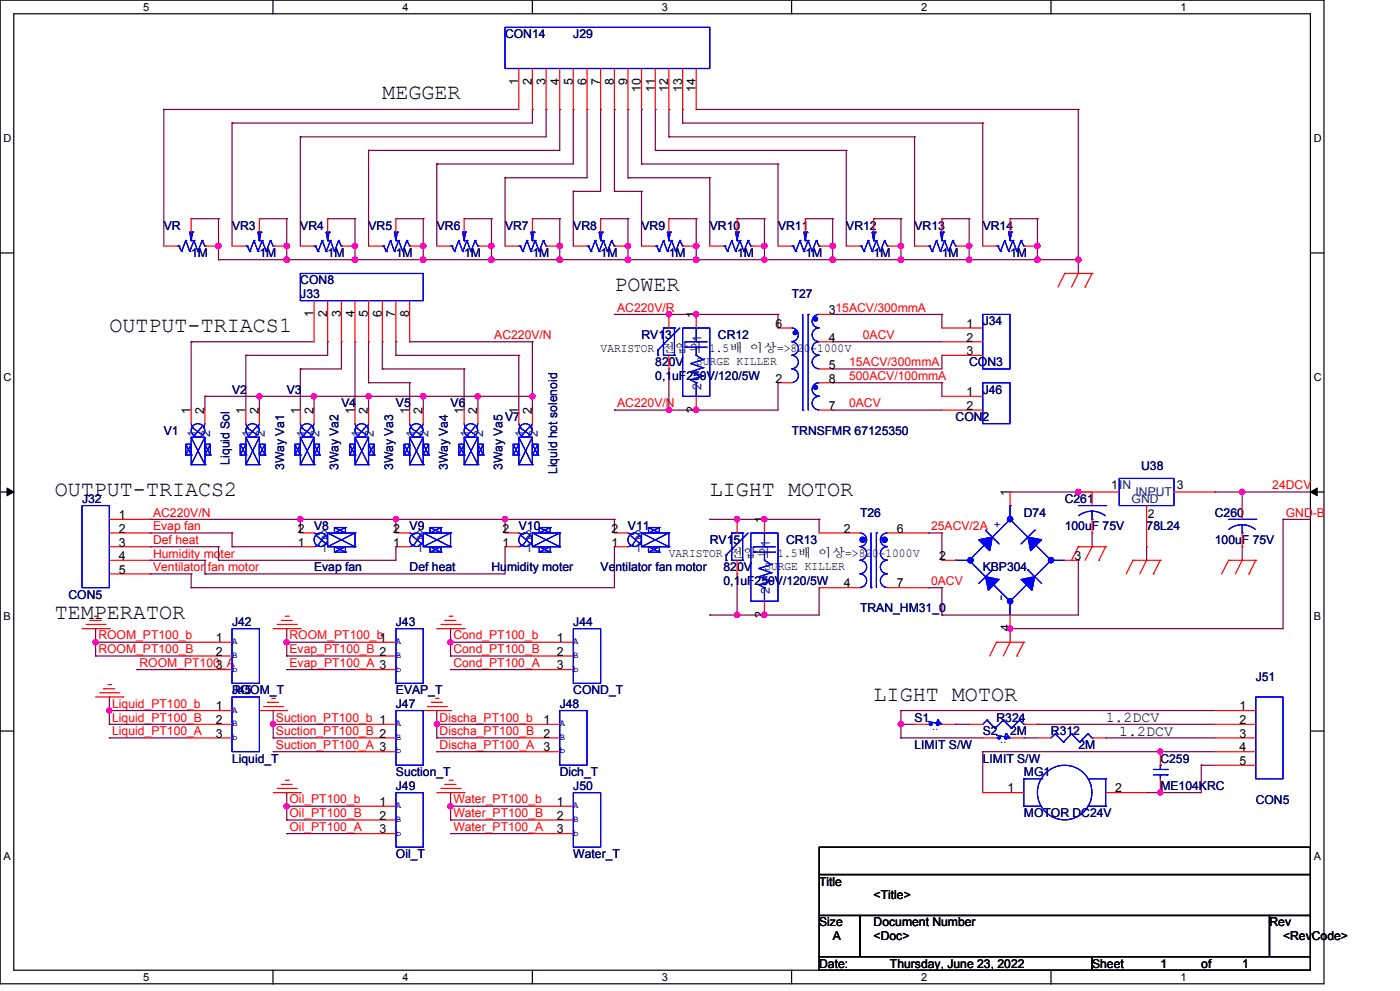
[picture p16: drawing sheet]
<svg xmlns="http://www.w3.org/2000/svg" width="297mm" height="210mm" viewBox="0 0 297 210" stroke-linecap="round" stroke-linejoin="round" font-family="sans-serif">
<defs><g id="words">
<g font-size="4.6">
<text x="81" y="21.1">MEGGER</text>
<text x="130.2" y="61.6">POWER</text>
<text x="23.2" y="70.3">OUTPUT-TRIACS1</text>
<text x="11.6" y="105">OUTPUT-TRIACS2</text>
<text x="150.4" y="105">LIGHT MOTOR</text>
<text x="11.6" y="131">TEMPERATOR</text>
<text x="185.1" y="148.4">LIGHT MOTOR</text>
</g>
<g font-size="3.2">
<text x="234.3" y="153">1.2DCV</text>
<text x="237.2" y="155.9">1.2DCV</text>
</g>
<g font-size="2.6" fill="#000080">
<text x="107" y="8.1">CON14</text>
<text x="121.5" y="8.1">J29</text>
<text x="34.7" y="48.7">VR</text>
<text x="49.2" y="48.7">VR3</text>
<text x="63.6" y="48.7">VR4</text>
<text x="78.1" y="48.7">VR5</text>
<text x="92.6" y="48.7">VR6</text>
<text x="107" y="48.7">VR7</text>
<text x="121.5" y="48.7">VR8</text>
<text x="136" y="48.7">VR9</text>
<text x="150.4" y="48.7">VR10</text>
<text x="164.9" y="48.7">VR11</text>
<text x="179.3" y="48.7">VR12</text>
<text x="193.8" y="48.7">VR13</text>
<text x="208.3" y="48.7">VR14</text>
<text x="40.5" y="54.5">1M</text>
<text x="55" y="54.5">1M</text>
<text x="69.4" y="54.5">1M</text>
<text x="83.9" y="54.5">1M</text>
<text x="98.4" y="54.5">1M</text>
<text x="112.8" y="54.5">1M</text>
<text x="127.3" y="54.5">1M</text>
<text x="141.7" y="54.5">1M</text>
<text x="156.2" y="54.5">1M</text>
<text x="170.7" y="54.5">1M</text>
<text x="185.1" y="54.5">1M</text>
<text x="199.6" y="54.5">1M</text>
<text x="214.1" y="54.5">1M</text>
<text x="63.6" y="63.1">J33</text>
<text x="63.6" y="60.3">CON8</text>
<text x="167.8" y="63.1">T27</text>
<text x="136" y="71.8">RV13</text>
<text x="152.1" y="71.8">CR12</text>
<text x="208.3" y="68.9">J34</text>
<text x="138.9" y="77.6">820V</text>
<text x="205.4" y="77.6">CON3</text>
<text x="49.2" y="83.4">V2</text>
<text x="60.8" y="83.4">V3</text>
<text x="138.9" y="80.5">0,1uF250V/120/5W</text>
<text x="208.3" y="83.4">J46</text>
<text x="72.4" y="86.3">V4</text>
<text x="83.9" y="86.3">V5</text>
<text x="95.5" y="86.3">V6</text>
<text x="107" y="89.2">V7</text>
<text x="202.5" y="89.2">CON2</text>
<text x="34.7" y="92.1">V1</text>
<text x="167.8" y="92.1">TRNSFMR 67125350</text>
<text x="48.6" y="98.4" transform="rotate(-90 48.6 98.4)">Liquid Sol</text>
<text x="60.2" y="99.6" transform="rotate(-90 60.2 99.6)">3Way Va1</text>
<text x="71.8" y="99.6" transform="rotate(-90 71.8 99.6)">3Way Va2</text>
<text x="83.3" y="99.6" transform="rotate(-90 83.3 99.6)">3Way Va3</text>
<text x="94.9" y="99.6" transform="rotate(-90 94.9 99.6)">3Way Va4</text>
<text x="106.5" y="99.6" transform="rotate(-90 106.5 99.6)">3Way Va5</text>
<text x="118.1" y="100.4" transform="rotate(-90 118.1 100.4)">Liquid hot solenoid</text>
<text x="241.8" y="99.6">U38</text>
<text x="17.4" y="106.5">J32</text>
<text x="225.6" y="106.5">C261</text>
<text x="66.6" y="112.3">V8</text>
<text x="86.8" y="112.3">V9</text>
<text x="109.9" y="112.3">V10</text>
<text x="133.1" y="112.3">V11</text>
<text x="182.3" y="109.4">T26</text>
<text x="217" y="109.4">D74</text>
<text x="225.6" y="112.3">100uF 75V</text>
<text x="243" y="112.3">78L24</text>
<text x="257.4" y="109.4">C260</text>
<text x="150.4" y="115.2">RV15</text>
<text x="166.6" y="115.2">CR13</text>
<text x="257.4" y="115.2">100uF 75V</text>
<text x="66.6" y="121">Evap fan</text>
<text x="86.8" y="121">Def heat</text>
<text x="104.2" y="121">Humidity moter</text>
<text x="127.3" y="121">Ventilator fan motor</text>
<text x="153.3" y="123.9">0,1uF250V/120/5W</text>
<text x="153.3" y="121">820V</text>
<text x="208.3" y="121">KBP304</text>
<text x="14.5" y="126.8">CON5</text>
<text x="182.3" y="129.7">TRAN_HM31_0</text>
<text x="49.2" y="132.6">J42</text>
<text x="83.9" y="132.6">J43</text>
<text x="121.5" y="132.6">J44</text>
<text x="49.2" y="147.1">ROOM_T</text>
<text x="49.2" y="147.1">J45</text>
<text x="83.9" y="149.9">J47</text>
<text x="83.9" y="147.1">EVAP_T</text>
<text x="118.6" y="149.9">J48</text>
<text x="121.5" y="147.1">COND_T</text>
<text x="266.1" y="144.2">J51</text>
<text x="193.8" y="152.8">S1</text>
<text x="208.3" y="155.7">S2</text>
<text x="211.2" y="152.8">R324</text>
<text x="214.1" y="155.7">2M</text>
<text x="222.7" y="155.7">R312</text>
<text x="49.2" y="161.5">Liquid_T</text>
<text x="193.8" y="158.6">LIMIT S/W</text>
<text x="208.3" y="161.5">LIMIT S/W</text>
<text x="228.5" y="158.6">2M</text>
<text x="245.9" y="161.5">C259</text>
<text x="83.9" y="164.4">Suction_T</text>
<text x="83.9" y="167.3">J49</text>
<text x="118.6" y="164.4">Dich_T</text>
<text x="121.5" y="167.3">J50</text>
<text x="217" y="164.4">MG1</text>
<text x="245.9" y="167.3">ME104KRC</text>
<text x="217" y="173.1">MOTOR DC24V</text>
<text x="266.1" y="170.2">CON5</text>
<text x="83.9" y="181.8">Oil_T</text>
<text x="121.5" y="181.8">Water_T</text>
</g>
<g font-size="2.6">
<text x="109.8" y="18" transform="rotate(-90 109.8 18)">1</text>
<text x="112.7" y="18" transform="rotate(-90 112.7 18)">2</text>
<text x="115.6" y="18" transform="rotate(-90 115.6 18)">3</text>
<text x="118.5" y="18" transform="rotate(-90 118.5 18)">4</text>
<text x="121.4" y="18" transform="rotate(-90 121.4 18)">5</text>
<text x="124.3" y="18" transform="rotate(-90 124.3 18)">6</text>
<text x="127.2" y="18" transform="rotate(-90 127.2 18)">7</text>
<text x="130.1" y="18" transform="rotate(-90 130.1 18)">8</text>
<text x="133" y="18" transform="rotate(-90 133 18)">9</text>
<text x="135.8" y="19.4" transform="rotate(-90 135.8 19.4)">10</text>
<text x="138.7" y="19.4" transform="rotate(-90 138.7 19.4)">11</text>
<text x="141.6" y="19.4" transform="rotate(-90 141.6 19.4)">12</text>
<text x="144.5" y="19.4" transform="rotate(-90 144.5 19.4)">13</text>
<text x="147.4" y="19.4" transform="rotate(-90 147.4 19.4)">14</text>
<text x="66.4" y="67.1" transform="rotate(-90 66.4 67.1)">1</text>
<text x="69.3" y="67.1" transform="rotate(-90 69.3 67.1)">2</text>
<text x="72.2" y="67.1" transform="rotate(-90 72.2 67.1)">3</text>
<text x="75.1" y="67.1" transform="rotate(-90 75.1 67.1)">4</text>
<text x="78" y="67.1" transform="rotate(-90 78 67.1)">5</text>
<text x="80.9" y="67.1" transform="rotate(-90 80.9 67.1)">6</text>
<text x="83.8" y="67.1" transform="rotate(-90 83.8 67.1)">7</text>
<text x="86.7" y="67.1" transform="rotate(-90 86.7 67.1)">8</text>
<text x="147.4" y="67.4" transform="rotate(-90 147.4 67.4)">1</text>
<text x="164.3" y="69.4">6</text>
<text x="175.6" y="66.6">315ACV/300mmA</text>
<text x="204.8" y="69.4">1</text>
<text x="127.3" y="74.5">VARISTOR 전압의 1.5배 이상=&gt;820~1000V</text>
<text x="147.5" y="77.3">SURGE KILLER</text>
<text x="175.6" y="72.4">4</text>
<text x="204.8" y="72.4">2</text>
<text x="204.8" y="75.2">3</text>
<text x="164.3" y="81">2</text>
<text x="175.6" y="78.1">5</text>
<text x="175.6" y="81">8</text>
<text x="204.8" y="83.9">1</text>
<text x="40.4" y="87.7" transform="rotate(-90 40.4 87.7)">1</text>
<text x="43.3" y="87.7" transform="rotate(-90 43.3 87.7)">2</text>
<text x="52" y="87.7" transform="rotate(-90 52 87.7)">1</text>
<text x="54.8" y="87.7" transform="rotate(-90 54.8 87.7)">2</text>
<text x="63.5" y="87.7" transform="rotate(-90 63.5 87.7)">1</text>
<text x="66.4" y="87.7" transform="rotate(-90 66.4 87.7)">2</text>
<text x="75.1" y="87.7" transform="rotate(-90 75.1 87.7)">1</text>
<text x="78" y="87.7" transform="rotate(-90 78 87.7)">2</text>
<text x="86.7" y="87.7" transform="rotate(-90 86.7 87.7)">1</text>
<text x="89.6" y="87.7" transform="rotate(-90 89.6 87.7)">2</text>
<text x="98.2" y="87.7" transform="rotate(-90 98.2 87.7)">1</text>
<text x="101.2" y="87.7" transform="rotate(-90 101.2 87.7)">2</text>
<text x="109.8" y="87.7" transform="rotate(-90 109.8 87.7)">1</text>
<text x="112.7" y="87.7" transform="rotate(-90 112.7 87.7)">2</text>
<text x="147.4" y="87.4" transform="rotate(-90 147.4 87.4)">2</text>
<text x="175.6" y="86.8">7</text>
<text x="204.8" y="86.8">2</text>
<text x="213.9" y="105.1" transform="rotate(-90 213.9 105.1)">1</text>
<text x="235.5" y="103.7">1</text>
<text x="249.4" y="103.7">3</text>
<text x="25.2" y="110">1</text>
<text x="25.2" y="112.8">2</text>
<text x="63.1" y="112.8">2</text>
<text x="83.3" y="112.8">2</text>
<text x="106.5" y="112.8">2</text>
<text x="129.6" y="112.8">2</text>
<text x="161.9" y="110.9" transform="rotate(-90 161.9 110.9)">1</text>
<text x="178.8" y="112.8">2</text>
<text x="190.1" y="112.8">6</text>
<text x="243.3" y="109.7">2</text>
<text x="25.2" y="115.8">3</text>
<text x="25.2" y="118.6">4</text>
<text x="63.1" y="115.8">1</text>
<text x="83.3" y="115.8">1</text>
<text x="106.5" y="115.8">1</text>
<text x="129.6" y="115.8">1</text>
<text x="141.7" y="117.9">VARISTOR 전압의 1.5배 이상=&gt;820~1000V</text>
<text x="199" y="118.6">2</text>
<text x="227.7" y="118.6">3</text>
<text x="25.2" y="121.5">5</text>
<text x="162" y="120.8">SURGE KILLER</text>
<text x="178.8" y="124.4">4</text>
<text x="190.1" y="124.4">7</text>
<text x="161.9" y="130.8" transform="rotate(-90 161.9 130.8)">2</text>
<text x="45.7" y="136">1</text>
<text x="118" y="136">1</text>
<text x="213.9" y="133.7" transform="rotate(-90 213.9 133.7)">4</text>
<text x="45.7" y="138.9">2</text>
<text x="45.7" y="141.8">3</text>
<text x="118" y="138.9">2</text>
<text x="118" y="141.8">3</text>
<text x="45.7" y="150.5">1</text>
<text x="45.7" y="153.4">2</text>
<text x="115.1" y="153.4">1</text>
<text x="262.6" y="150.5">1</text>
<text x="262.6" y="153.4">2</text>
<text x="45.7" y="156.3">3</text>
<text x="115.1" y="156.3">2</text>
<text x="115.1" y="159.2">3</text>
<text x="262.6" y="156.3">3</text>
<text x="262.6" y="159.2">4</text>
<text x="213.5" y="167.8">1</text>
<text x="236.3" y="167.8">2</text>
<text x="262.6" y="162">5</text>
<text x="80.4" y="170.7">1</text>
<text x="80.4" y="173.6">2</text>
<text x="118" y="170.7">1</text>
<text x="118" y="173.6">2</text>
<text x="80.4" y="176.5">3</text>
<text x="118" y="176.5">3</text>
<text x="173.6" y="187.6">Title</text>
<text x="185.1" y="190.5">&lt;Title&gt;</text>
<text x="173.6" y="196.2">Size</text>
<text x="185.1" y="196.2">Document Number</text>
<text x="269" y="196.2">Rev</text>
<text x="176.5" y="199.2">A</text>
<text x="185.1" y="199.2">&lt;Doc&gt;</text>
<text x="271.9" y="199.2">&lt;RevCode&gt;</text>
<text x="173.6" y="205">Date:</text>
<text x="188.6" y="205">Thursday, June 23, 2022</text>
<text x="231.4" y="205">Sheet</text>
<text x="245.9" y="205">1</text>
<text x="254.6" y="205">of</text>
<text x="263.2" y="205">1</text>
</g>
<g font-size="2.6" fill="#f00">
<text x="104.7" y="71.8">AC220V/N</text>
<text x="130.8" y="66">AC220V/R</text>
<text x="182.8" y="71.8">0ACV</text>
<text x="179.9" y="77.6">15ACV/300mmA</text>
<text x="179.9" y="80.5">500ACV/100mmA</text>
<text x="130.8" y="86.3">AC220V/N</text>
<text x="179.9" y="86.3">0ACV</text>
<text x="269.6" y="103.6">24DCV</text>
<text x="32.4" y="112.3">Evap fan</text>
<text x="32.4" y="109.4">AC220V/N</text>
<text x="197.3" y="112.3">25ACV/2A</text>
<text x="272.5" y="109.4">GND-B</text>
<text x="32.4" y="115.2">Def heat</text>
<text x="32.4" y="118.1">Humidity moter</text>
<text x="32.4" y="121">Ventilator fan motor</text>
<text x="197.3" y="123.9">0ACV</text>
<text x="20.8" y="135.4">ROOM_PT100_b</text>
<text x="61.4" y="135.4">ROOM_PT100_b1</text>
<text x="96.1" y="135.4">Cond_PT100_b</text>
<text x="20.8" y="138.4">ROOM_PT100_B</text>
<text x="29.6" y="141.2">ROOM_PT100_A</text>
<text x="61.4" y="138.4">Evap_PT100_B 2</text>
<text x="61.4" y="141.2">Evap_PT100_A 3</text>
<text x="96.1" y="138.4">Cond_PT100_B</text>
<text x="96.1" y="141.2">Cond_PT100_A</text>
<text x="23.8" y="149.9">Liquid_PT100_b</text>
<text x="23.8" y="152.8">Liquid_PT100_B</text>
<text x="23.8" y="155.7">Liquid_PT100_A</text>
<text x="58.5" y="152.8">Suction_PT100_b 1</text>
<text x="58.5" y="155.7">Suction_PT100_B 2</text>
<text x="93.2" y="152.8">Discha_PT100_b</text>
<text x="93.2" y="155.7">Discha_PT100_B</text>
<text x="58.5" y="158.6">Suction_PT100_A 3</text>
<text x="93.2" y="158.6">Discha_PT100_A</text>
<text x="61.4" y="170.2">Oil_PT100_b</text>
<text x="61.4" y="173.1">Oil_PT100_B</text>
<text x="96.1" y="173.1">Water_PT100_B</text>
<text x="96.1" y="170.2">Water_PT100_b</text>
<text x="61.4" y="176">Oil_PT100_A</text>
<text x="96.1" y="176">Water_PT100_A</text>
</g>
<g font-size="2.6" fill="#004080">
<text x="148.7" y="72.4" transform="rotate(-90 148.7 72.4)">1</text>
<text x="148.7" y="82.5" transform="rotate(-90 148.7 82.5)">2</text>
<text x="41.7" y="92.6" transform="rotate(-90 41.7 92.6)">1</text>
<text x="44.6" y="92.6" transform="rotate(-90 44.6 92.6)">2</text>
<text x="53.2" y="92.6" transform="rotate(-90 53.2 92.6)">1</text>
<text x="56.1" y="92.6" transform="rotate(-90 56.1 92.6)">2</text>
<text x="64.8" y="92.6" transform="rotate(-90 64.8 92.6)">1</text>
<text x="67.7" y="92.6" transform="rotate(-90 67.7 92.6)">2</text>
<text x="76.4" y="92.6" transform="rotate(-90 76.4 92.6)">1</text>
<text x="79.2" y="92.6" transform="rotate(-90 79.2 92.6)">2</text>
<text x="88" y="92.6" transform="rotate(-90 88 92.6)">1</text>
<text x="90.8" y="92.6" transform="rotate(-90 90.8 92.6)">2</text>
<text x="99.5" y="92.6" transform="rotate(-90 99.5 92.6)">1</text>
<text x="102.4" y="92.6" transform="rotate(-90 102.4 92.6)">2</text>
<text x="111.1" y="92.6" transform="rotate(-90 111.1 92.6)">1</text>
<text x="114" y="92.6" transform="rotate(-90 114 92.6)">2</text>
<text x="237.2" y="103.7">IN</text>
<text x="239.8" y="106.5">GND</text>
<text x="240.7" y="105.1">INPUT</text>
<text x="68" y="117">1</text>
<text x="68" y="114.1">2</text>
<text x="88.3" y="117">1</text>
<text x="88.3" y="114.1">2</text>
<text x="111.4" y="117">1</text>
<text x="111.4" y="114.1">2</text>
<text x="134.5" y="117">1</text>
<text x="134.5" y="114.1">2</text>
<text x="163.1" y="115.8" transform="rotate(-90 163.1 115.8)">1</text>
<text x="163.1" y="125.9" transform="rotate(-90 163.1 125.9)">2</text>
<text x="197.4" y="154.6">..</text>
<text x="211.9" y="157.5">..</text>
</g>
<g font-size="2.6" fill="#00f">
<text x="212.1" y="111.7" transform="rotate(-90 212.1 111.7)">+</text>
<text x="213" y="127.4" transform="rotate(-90 213 127.4)">-</text>
</g>
<g font-size="2.3">
<text x="30.4" y="2.2">5</text>
<text x="85.3" y="2.2">4</text>
<text x="140.3" y="2.2">3</text>
<text x="195.2" y="2.2">2</text>
<text x="250.2" y="2.2">1</text>
<text x=".8" y="30.1">D</text>
<text x="278.4" y="30.1">D</text>
<text x=".8" y="80.8">C</text>
<text x="278.4" y="80.8">C</text>
<text x=".8" y="131.4">B</text>
<text x="278.4" y="131.4">B</text>
<text x=".8" y="182.1">A</text>
<text x="278.4" y="182.1">A</text>
<text x="30.4" y="207.7">5</text>
<text x="85.3" y="207.7">4</text>
<text x="140.3" y="207.7">3</text>
<text x="195.2" y="207.7">2</text>
<text x="250.2" y="207.7">1</text>
</g>
<g font-size="2" fill="#00f">
<text x="49.2" y="136.5">A</text>
<text x="83.9" y="136.5">A</text>
<text x="121.5" y="136.5">A</text>
<text x="49.2" y="139.3">B</text>
<text x="49.2" y="142.2">b</text>
<text x="83.9" y="139.3">B</text>
<text x="83.9" y="142.2">b</text>
<text x="121.5" y="139.3">B</text>
<text x="121.5" y="142.2">b</text>
<text x="49.2" y="153.8">B</text>
<text x="49.2" y="150.9">A</text>
<text x="83.9" y="153.8">A</text>
<text x="118.6" y="153.8">A</text>
<text x="49.2" y="156.7">b</text>
<text x="83.9" y="156.7">B</text>
<text x="83.9" y="159.6">b</text>
<text x="118.6" y="156.7">B</text>
<text x="118.6" y="159.6">b</text>
<text x="83.9" y="171.2">A</text>
<text x="121.5" y="171.2">A</text>
<text x="83.9" y="174.1">B</text>
<text x="83.9" y="177">b</text>
<text x="121.5" y="174.1">B</text>
<text x="121.5" y="177">b</text>
</g>
</g></defs>
<g fill="none" stroke="#000" stroke-width=".25">
<path d="M0 0h280.6v208.4h-280.6zM2.9 2.9h274.8v202.6h-274.8zM57.8 0v2.9M112.8 0v2.9M167.8 0v2.9M222.7 0v2.9M0 53.6h2.9M277.7 53.6h2.9M0 104.2h2.9M277.7 104.2h2.9M0 154.9h2.9M277.7 154.9h2.9"/>
<path d="M173.6 179.4h104.1v5.8h-104.1zM173.6 185.2h104.1v8.7h-104.1zM173.6 193.9h8.7v8.7h-8.7zM182.3 193.9h86.7v8.7h-86.7zM269 193.9h8.7v8.7h-8.7zM57.8 205.5v2.9M112.8 205.5v2.9M167.8 205.5v2.9M173.6 202.6h57.8v2.9h-57.8zM222.7 205.5v2.9M231.4 202.6h46.3v2.9h-46.3z"/>
</g>
<path d="M1.5 103.4l1.4 .8-1.4 .8zM277.7 104.2l1.4-.8v1.6z" fill="#000" stroke="#000" stroke-width=".21"/>
<g fill="none" stroke="#800040" stroke-width=".25">
<path d="M34.7 23.2h.1M34.7 23.2h75.2M34.7 23.2v28.9M49.2 26.1h.1M49.2 26.1v26M63.6 29h.1M63.6 29v23.1M78.1 31.9h.1M78.1 31.9v20.2M92.6 34.7h.1M92.6 34.7v17.4M107 37.7h.1"/>
<path d="M107 37.7v14.4M112.8 23.2h.1M112.8 23.2v2.9h-63.6M115.7 23.2h.1M115.7 23.2v5.8h-52.1M118.6 23.2h.1M118.6 23.2v8.7h-40.5M121.5 23.2h.1M121.5 23.2v11.5h-28.9M124.4 23.2h.1M124.4 23.2v14.5h-17.4M127.3 23.2h.1"/>
<path d="M127.3 23.2v17.3h-5.8M130.2 23.2h.1M130.2 23.2v17.3M133.1 37.7h.1M133.1 23.2h.1M133.1 23.2v14.5M133.1 37.7h17.3M136 23.2h.1M136 34.7h.1M136 23.2v11.5M136 34.7h28.9M138.9 23.2h.1"/>
<path d="M138.9 31.9h.1M138.9 23.2v8.7M138.9 31.9h40.4M141.7 23.2h.1M141.7 29h.1M141.7 23.2v5.8M141.7 29h52.1M144.7 23.2h.1M144.7 26.1h.1M144.7 23.2v2.9M144.7 26.1h63.6M147.5 23.2h.1"/>
<path d="M147.5 23.2h81M150.4 37.7h.1M150.4 37.7v14.4M164.9 34.7h.1M164.9 34.7v17.4M179.3 31.9h.1M179.3 31.9v20.2M193.8 29h.1M193.8 29v23.1M208.3 26.1h.1M208.3 26.1v26M228.5 23.2h.1"/>
<path d="M228.5 23.2v34.7M40.5 46.3h.1M40.5 46.3h5.8M46.3 52.1h.1M46.3 55h.1M46.3 46.3h.1M46.3 55h182.2M46.3 46.3v8.7M55 46.3h.1M55 46.3h5.8M60.8 52.1h.1M60.8 55h.1"/>
<path d="M60.8 46.3h.1M60.8 46.3v8.7M69.4 46.3h.1M69.4 46.3h5.8M75.2 52.1h.1M75.2 55h.1M75.2 46.3h.1M75.2 46.3v8.7M83.9 46.3h.1M83.9 46.3h5.8M89.7 52.1h.1M89.7 55h.1"/>
<path d="M89.7 46.3h.1M89.7 46.3v8.7M98.4 46.3h.1M98.4 46.3h5.8M104.2 52.1h.1M104.2 55h.1M104.2 46.3h.1M104.2 46.3v8.7M112.8 46.3h.1M112.8 46.3h5.8M118.6 52.1h.1M118.6 55h.1"/>
<path d="M118.6 46.3h.1M118.6 46.3v8.7M121.5 40.5h.1M121.5 40.5v11.6M127.3 46.3h.1M127.3 46.3h5.8M130.2 40.5h.1M130.2 40.5h5.8M133.1 52.1h.1M133.1 55h.1M133.1 46.3h.1M133.1 46.3v8.7"/>
<path d="M136 40.5h.1M136 40.5v11.6M141.7 46.3h.1M141.7 46.3h5.8M147.5 52.1h.1M147.5 55h.1M147.5 46.3h.1M147.5 46.3v8.7M156.2 46.3h.1M156.2 46.3h5.8M162 52.1h.1M162 55h.1"/>
<path d="M162 46.3h.1M162 46.3v8.7M170.7 46.3h.1M170.7 46.3h5.8M176.5 52.1h.1M176.5 55h.1M176.5 46.3h.1M176.5 46.3v8.7M185.1 46.3h.1M185.1 46.3h5.8M190.9 52.1h.1M190.9 55h.1"/>
<path d="M190.9 46.3h.1M190.9 46.3v8.7M199.6 46.3h.1M199.6 46.3h5.8M205.4 52.1h.1M205.4 55h.1M205.4 46.3h.1M205.4 46.3v8.7M214.1 46.3h.1M214.1 46.3h5.8M219.9 52.1h.1M219.9 55h.1"/>
<path d="M219.9 46.3h.1M219.9 46.3v8.7M228.5 55h.1M40.5 72.4h.1M40.5 72.4h26.1M40.5 72.4v14.5M52.1 75.3h.1M52.1 75.3v11.6M63.6 78.1h.1M63.6 78.1v8.8M69.4 72.4h.1M69.4 72.4v2.9h-17.3"/>
<path d="M72.4 72.4h.1M72.4 72.4v5.7h-8.8M75.2 72.4h.1M75.2 72.4v14.5M78.1 72.4h.1M78.1 72.4v8.7M81 72.4h.1M81 78.1h.1M81 78.1h17.4M81 72.4v5.7M83.9 72.4h.1M83.9 75.3h.1"/>
<path d="M83.9 72.4v2.9M83.9 75.3h26M86.8 72.4h.1M86.8 72.4h26M98.4 78.1h.1M98.4 78.1v8.8M109.9 75.3h.1M109.9 75.3v11.6M112.8 72.4h.1M112.8 72.4v14.5M130.2 66.6h.1M130.2 66.6h34.7"/>
<path d="M141.7 66.6h.1M141.7 78.1h.1M141.7 78.1v8.8M147.5 66.6h.1M164.9 66.6h.1M164.9 66.6v2.9M176.5 72.4h.1M176.5 78.1h.1M176.5 66.6h.1M176.5 72.4h23.1M176.5 66.6h23.1M199.6 66.6h.1"/>
<path d="M199.6 75.3h.1M199.6 66.6v2.9M199.6 75.3v2.8h-23.1M43.4 83.9h.1M43.4 83.9h69.4M43.4 83.9v3M55 83.9h.1M55 83.9v3M66.6 83.9h.1M66.6 83.9v3M78.1 83.9h.1M78.1 81.1h.1"/>
<path d="M78.1 83.9v3M78.1 81.1h8.7M86.8 81.1h.1M86.8 81.1v5.8M89.7 83.9h.1M89.7 83.9v3M101.3 83.9h.1M101.3 83.9v3M112.8 83.9h.1M130.2 86.9h.1M141.7 86.9h.1M147.5 86.9h.1"/>
<path d="M164.9 81.1h.1M164.9 81.1v5.8h-34.7M176.5 81.1h.1M176.5 86.9h.1M176.5 86.9h23.1M176.5 81.1h23.1M199.6 81.1h.1M199.6 81.1v2.8M31.8 112.9h.1M31.8 115.8h.1M31.8 118.7h.1M31.8 110h.1"/>
<path d="M31.8 112.9h17.4M31.8 110h98.4M31.8 115.8h14.5M31.8 118.7h11.6M43.4 118.7h.1M43.4 118.7v2.9M46.3 115.8h.1M46.3 118.7h.1M46.3 115.8v2.9M49.2 112.9h.1M49.2 115.8h.1M49.2 112.9v2.9"/>
<path d="M49.2 115.8h14.4M63.6 110h.1M63.6 110v2.9M83.9 110h.1M83.9 115.8h.1M83.9 110v2.9M83.9 115.8v2.9h-37.6M107 115.8h.1M107 110h.1M107 110v2.9M107 115.8v5.8h-63.6M130.2 110h.1"/>
<path d="M130.2 115.8h.1M130.2 110v2.9M130.2 115.8v8.7h-89.7M150.4 110h.1M150.4 110h23.2M156.2 110h.1M162 110h.1M173.6 110h.1M173.6 110v2.9M196.7 112.9h.1M196.7 112.9h2.9M199.6 112.9h.1"/>
<path d="M199.6 112.9v5.8M214.1 104.2h.1M214.1 104.2h17.3M228.5 118.7h.1M228.5 104.2h.1M228.5 118.7v11.6h-28.9M231.4 112.9h.1M231.4 112.9v2.9M243 115.8h.1M243 115.8v2.9M257.4 104.2h.1M257.4 104.2h20.3"/>
<path d="M263.2 115.8h.1M263.2 104.2h.1M263.2 104.2v2.9M263.2 115.8v2.9M271.9 110h.1M271.9 110h5.8M271.9 110v23.2h-57.8M20.3 138.9h.1M20.3 133.2h.1M20.3 136h.1M20.3 136h20.2M20.3 138.9h20.2"/>
<path d="M20.3 133.2v5.7M31.8 121.6h.1M31.8 121.6h8.7M40.5 121.6h.1M40.5 124.5h.1M40.5 121.6v2.9M43.4 121.6h.1M60.8 133.2h.1M60.8 138.9h.1M60.8 136h.1M60.8 136h14.4M60.8 133.2v5.7"/>
<path d="M60.8 138.9h14.4M95.5 136h.1M95.5 133.2h.1M95.5 138.9h.1M95.5 136h17.3M95.5 133.2v5.7M95.5 138.9h17.3M150.4 130.3h.1M156.2 121.6h.1M156.2 130.3h.1M156.2 121.6v8.7M162 130.3h.1"/>
<path d="M173.6 124.5h.1M173.6 124.5v5.8h-23.2M196.7 124.5h.1M196.7 124.5h2.9M199.6 130.3h.1M199.6 124.5h.1M199.6 124.5v5.8M214.1 133.2h.1M214.1 133.2v2.8M23.2 147.6h.1M23.2 150.5h.1M23.2 153.4h.1"/>
<path d="M23.2 156.3h.1M23.2 156.3h17.3M23.2 147.6v5.8M23.2 150.5h17.3M23.2 153.4h17.3M29 141.8h.1M29 141.8h11.5M57.9 150.5h.1M57.9 153.4h.1M57.9 156.3h.1M57.9 159.2h.1M57.9 150.5v5.8"/>
<path d="M57.9 156.3h17.3M57.9 153.4h17.3M57.9 159.2h17.3M60.8 141.8h.1M60.8 141.8h14.4M92.6 150.5h.1M92.6 153.4h.1M92.6 156.3h.1M92.6 159.2h.1M92.6 150.5v5.8M92.6 156.3h17.3M92.6 153.4h17.3"/>
<path d="M92.6 159.2h17.3M95.5 141.8h.1M95.5 141.8h17.3M190.9 150.5h.1M190.9 153.4h.1M190.9 156.3h.1M190.9 156.3h17.4M190.9 150.5h66.5M190.9 153.4h2.9M190.9 150.5v5.8M202.5 153.4h.1M202.5 153.4h2.9"/>
<path d="M208.3 159.2h.1M208.3 159.2h49.1M208.3 159.2v8.7M217 156.3h.1M217 156.3h2.9M219.9 153.4h.1M219.9 153.4h37.5M234.3 156.3h.1M234.3 156.3h23.1M245.9 159.2h.1M60.8 167.9h.1M60.8 170.8h.1"/>
<path d="M60.8 173.7h.1M60.8 176.6h.1M60.8 167.9v5.8M60.8 170.8h14.4M60.8 173.7h14.4M60.8 176.6h14.4M95.5 167.9h.1M95.5 173.7h.1M95.5 170.8h.1M95.5 176.6h.1M95.5 167.9v5.8M95.5 170.8h17.3"/>
<path d="M95.5 173.7h17.3M95.5 176.6h17.3M243 167.9h.1M245.9 167.9h.1M254.6 162.1h.1M254.6 162.1v5.8h-11.6M254.6 162.1h2.8"/>
</g>
<g fill="#f0f" stroke="#f0f" stroke-width=".25">
<circle cx="95.4" cy="136" r=".55"/>
<circle cx="104.1" cy="55" r=".56"/>
<circle cx="104.1" cy="52.1" r=".56"/>
<circle cx="78.1" cy="83.9" r=".55"/>
<circle cx="147.5" cy="86.8" r=".56"/>
<circle cx="118.6" cy="55" r=".56"/>
<circle cx="118.6" cy="52.1" r=".56"/>
<circle cx="66.5" cy="83.9" r=".55"/>
<circle cx="133.1" cy="55" r=".56"/>
<circle cx="133.1" cy="52.1" r=".56"/>
<circle cx="55" cy="83.9" r=".55"/>
<circle cx="23.1" cy="150.5" r=".55"/>
<circle cx="147.5" cy="55" r=".56"/>
<circle cx="147.5" cy="52.1" r=".56"/>
<circle cx="46.3" cy="52.1" r=".56"/>
<circle cx="141.7" cy="86.8" r=".55"/>
<circle cx="141.7" cy="66.6" r=".55"/>
<circle cx="162" cy="55" r=".56"/>
<circle cx="162" cy="52.1" r=".56"/>
<circle cx="20.3" cy="136" r=".55"/>
<circle cx="245.9" cy="167.8" r=".55"/>
<circle cx="176.5" cy="55" r=".56"/>
<circle cx="176.5" cy="52.1" r=".56"/>
<circle cx="60.8" cy="55" r=".56"/>
<circle cx="60.8" cy="52.1" r=".56"/>
<circle cx="57.8" cy="153.4" r=".55"/>
<circle cx="245.9" cy="159.2" r=".55"/>
<circle cx="107" cy="110" r=".55"/>
<circle cx="190.9" cy="55" r=".56"/>
<circle cx="190.9" cy="52.1" r=".56"/>
<circle cx="75.2" cy="55" r=".56"/>
<circle cx="75.2" cy="52.1" r=".56"/>
<circle cx="205.4" cy="55" r=".56"/>
<circle cx="205.4" cy="52.1" r=".56"/>
<circle cx="89.7" cy="55" r=".56"/>
<circle cx="89.7" cy="52.1" r=".56"/>
<circle cx="83.9" cy="110" r=".55"/>
<circle cx="63.6" cy="110" r=".55"/>
<circle cx="219.8" cy="55" r=".56"/>
<circle cx="219.8" cy="52.1" r=".56"/>
<circle cx="92.6" cy="153.4" r=".55"/>
<circle cx="214" cy="133.1" r=".56"/>
<circle cx="190.9" cy="153.4" r=".56"/>
<circle cx="60.8" cy="170.8" r=".56"/>
<circle cx="95.4" cy="170.8" r=".55"/>
<circle cx="162" cy="110" r=".56"/>
<circle cx="112.8" cy="83.9" r=".55"/>
<circle cx="228.5" cy="55" r=".55"/>
<circle cx="228.5" cy="104.2" r=".56"/>
<circle cx="60.8" cy="136" r=".56"/>
<circle cx="162" cy="130.2" r=".56"/>
<circle cx="156.2" cy="110" r=".55"/>
<circle cx="156.2" cy="130.2" r=".55"/>
<circle cx="101.2" cy="83.9" r=".55"/>
<circle cx="89.7" cy="83.9" r=".56"/>
<circle cx="263.2" cy="104.2" r=".57"/>
<circle cx="147.5" cy="66.6" r=".56"/>
</g>
<g fill="none" stroke="#f00" stroke-width=".25">
<path d="M109.9 14.5v8.7M112.8 14.5v8.7M115.7 14.5v8.7M118.6 14.5v8.7M121.5 14.5v8.7M124.4 14.5v8.7M127.3 14.5v8.7M130.2 14.5v8.7M133.1 14.5v8.7M136 14.5v8.7M138.9 14.5v8.7M141.7 14.5v8.7"/>
<path d="M144.7 14.5v8.7M147.5 14.5v8.7M34.7 52.1h2.9M40.5 46.3v2.9M43.4 52.1h2.9M49.2 52.1h2.9M55 46.3v2.9M57.9 52.1h2.9M63.6 52.1h3M69.4 46.3v2.9M72.4 52.1h2.8M78.1 52.1h2.9"/>
<path d="M83.9 46.3v2.9M86.8 52.1h2.9M92.6 52.1h2.9M98.4 46.3v2.9M101.3 52.1h2.9M107 52.1h2.9M112.8 46.3v2.9M115.7 52.1h2.9M121.5 52.1h2.9M127.3 46.3v2.9M130.2 52.1h2.9M136 52.1h2.9"/>
<path d="M141.7 46.3v2.9M144.7 52.1h2.8M150.4 52.1h2.9M156.2 46.3v2.9M159.1 52.1h2.9M164.9 52.1h2.9M170.7 46.3v2.9M173.6 52.1h2.9M179.3 52.1h3M185.1 46.3v2.9M188.1 52.1h2.8M193.8 52.1h2.9"/>
<path d="M199.6 46.3v2.9M202.5 52.1h2.9M208.3 52.1h2.9M214.1 46.3v2.9M217 52.1h2.9M225.6 57.9h.1M225.6 57.9l-1.4 2.9M225.6 57.9h5.8M228.5 57.9h.1M228.5 57.9l-1.4 2.9M231.4 57.9h.1M231.4 57.9l-1.4 2.9"/>
<path d="M66.6 63.7v8.7M69.4 63.7v8.7M72.4 63.7v8.7M75.2 63.7v8.7M78.1 63.7v8.7M81 63.7v8.7M83.9 63.7v8.7M86.8 63.7v8.7M141.7 66.6v2.9M141.7 75.3v2.8M147.5 66.6v2.9M164.9 69.5h2.9"/>
<path d="M173.6 72.4h2.9M173.6 78.1h2.9M173.6 66.6h2.9M199.6 69.5h8.7M199.6 72.4h8.7M199.6 75.3h8.7M230 60.8h.1M40.5 86.9v2.8M43.4 86.9v2.8M52.1 86.9v2.8M55 86.9v2.8M63.6 86.9v2.8"/>
<path d="M66.6 86.9v2.8M75.2 86.9v2.8M78.1 86.9v2.8M86.8 86.9v2.8M89.7 86.9v2.8M98.4 86.9v2.8M101.3 86.9v2.8M109.9 86.9v2.8M112.8 86.9v2.8M147.5 83.9v3M164.9 81.1h2.9M173.6 81.1h2.9"/>
<path d="M173.6 86.9h2.9M199.6 86.9h8.7M199.6 83.9h8.7M23.2 118.7h8.6M23.2 115.8h8.6M23.2 110h8.6M23.2 112.9h8.6M63.6 115.8h3M63.6 112.9h3M83.9 115.8h2.9M83.9 112.9h2.9M107 115.8h2.9"/>
<path d="M107 112.9h2.9M130.2 115.8h2.9M130.2 112.9h2.9M156.2 110v2.9M156.2 118.7v2.9M162 110v2.9M173.6 112.9h8.7M188.1 112.9h8.6M199.6 118.7h2.9M214.1 104.2v2.9M225.6 118.7h2.9M228.5 115.8h.1"/>
<path d="M228.5 115.8l-1.4 2.9M228.5 115.8h5.8M228.5 104.2h8.7M231.4 115.8h.1M231.4 115.8l-1.4 2.9M231.4 104.2v2.9M231.4 110v2.9M232.9 118.7h.1M234.3 115.8h.1M234.3 115.8l-1.4 2.9M240.1 118.7h.1M240.1 118.7l-1.4 2.9"/>
<path d="M240.1 118.7h5.8M243 118.7h.1M243 118.7l-1.5 2.9M243 107.1v8.7M245.9 118.7h.1M245.9 118.7l-1.5 2.9M248.8 104.2h8.6M260.4 118.7h.1M260.4 118.7h5.7M260.4 118.7l-1.5 2.9M263.2 118.7h.1M263.2 118.7l-1.4 2.9"/>
<path d="M263.2 107.1v2.9M263.2 112.9v2.9M266.1 118.7h.1M266.1 118.7l-1.4 2.9M17.4 133.2h5.8M18.3 132.3h4M19.1 131.4h.1M19.1 131.4h2.3M20 130.5h.6M20.6 130.5h.1M22.3 132.3h.1M23.2 133.2h.1"/>
<path d="M23.2 121.6h8.6M40.5 136h8.7M40.5 138.9h8.7M57.9 133.2h5.7M58.7 132.3h4.1M59.6 131.4h.1M59.6 131.4h2.3M60.5 130.5h.6M61.1 130.5h.1M62.8 132.3h.1M63.6 133.2h.1M75.2 136h8.7"/>
<path d="M75.2 138.9h8.7M92.6 133.2h5.8M93.5 132.3h4M94.3 131.4h.1M94.3 131.4h2.3M95.2 130.5h.6M95.8 130.5h.1M97.5 132.3h.1M98.4 133.2h.1M112.8 136h8.7M112.8 138.9h8.7M162 127.4v2.9"/>
<path d="M173.6 124.5h8.7M188.1 124.5h8.6M211.2 136h.1M211.2 136l-1.5 2.9M211.2 136h5.8M214.1 136h.1M214.1 136l-1.5 2.9M214.1 130.3v2.9M215.5 138.9h.1M217 136h.1M217 136l-1.5 2.9M244.4 121.6h.1"/>
<path d="M264.7 121.6h.1M20.3 147.6h5.7M21.1 146.7h4.1M22 145.9h.1M22 145.9h2.3M22.9 145h.6M23.5 145h.1M25.2 146.7h.1M26 147.6h.1M40.5 150.5h8.7M40.5 141.8h8.7M40.5 153.4h8.7"/>
<path d="M40.5 156.3h8.7M55 150.5h5.8M55.9 149.7h4M56.7 148.8h.1M56.7 148.8h2.3M57.6 147.9h.5M58.1 147.9h.1M59.9 149.7h.1M60.8 150.5h.1M75.2 141.8h8.7M75.2 153.4h8.7M75.2 156.3h8.7"/>
<path d="M75.2 159.2h8.7M89.7 150.5h5.8M90.6 149.7h4M91.4 148.8h.1M91.4 148.8h2.4M92.3 147.9h.6M92.9 147.9h.1M94.6 149.7h.1M95.5 150.5h.1M109.9 153.4h8.7M109.9 156.3h8.7M109.9 159.2h8.7"/>
<path d="M112.8 141.8h8.7M193.8 153.4h2.9M199.6 153.4h2.9M205.4 153.4h2.9M208.3 156.3h2.9M214.1 156.3h2.9M217 153.4h2.9M219.9 156.3h2.8M231.4 156.3h2.9M245.9 159.2v2.9M257.4 150.5h8.7M257.4 153.4h8.7"/>
<path d="M257.4 156.3h8.7M257.4 159.2h8.7M57.9 167.9h5.7M58.7 167h4.1M59.6 166.2h.1M59.6 166.2h2.3M60.5 165.3h.6M61.1 165.3h.1M62.8 167h.1M63.6 167.9h.1M75.2 170.8h8.7M75.2 173.7h8.7"/>
<path d="M75.2 176.6h8.7M92.6 167.9h5.8M93.5 167h4M94.3 166.2h.1M94.3 166.2h2.3M95.2 165.3h.6M95.8 165.3h.1M97.5 167h.1M98.4 167.9h.1M112.8 170.8h8.7M112.8 173.7h8.7M112.8 176.6h8.7"/>
<path d="M208.3 167.9h8.7M234.3 167.9h8.7M245.9 165v2.9M257.4 162.1h8.7"/>
</g>
<g fill="none" stroke="#00f" stroke-width=".25">
<path d="M107 5.8h43.4v8.7h-43.4zM37.6 52.1h.3M37.9 52.1h.1M37.9 52.1l.6 1.2M38.5 53.3h.1M39.4 50.9h.1M39.4 50.9l-.9 2.4M39.4 50.9l.8 2.4M40.2 53.3h.1M40.2 49.2h.1M40.2 49.2h.6M40.2 49.2l.3 1.7"/>
<path d="M40.5 50.9h.1M40.5 49.2v1.7M40.8 49.2h.1M40.8 49.2l-.3 1.7M41.1 50.9h.1M41.1 50.9l.8 2.4M41.1 50.9l-.9 2.4M41.9 53.3h.1M42.8 50.9h.1M42.8 50.9l-.9 2.4M42.8 50.9l.6 1.2M43.4 52.1h.1"/>
<path d="M52.1 52.1h.3M52.4 52.1h.1M52.4 52.1l.5 1.2M52.9 53.3h.1M53.8 50.9h.1M53.8 50.9l-.9 2.4M53.8 50.9l.9 2.4M54.7 53.3h.1M54.7 49.2h.1M54.7 49.2h.6M54.7 49.2l.3 1.7M55 50.9h.1"/>
<path d="M55 49.2v1.7M55.3 49.2h.1M55.3 49.2l-.3 1.7M55.6 50.9h.1M55.6 50.9l.8 2.4M55.6 50.9l-.9 2.4M56.4 53.3h.1M57.3 50.9h.1M57.3 50.9l-.9 2.4M57.3 50.9l.6 1.2M57.9 52.1h.1M63.6 57.9h26.1v5.8h-26.1z"/>
<path d="M66.6 52.1h.3M66.9 52.1h.1M66.9 52.1l.5 1.2M67.4 53.3h.1M68.3 50.9h.1M68.3 50.9l-.9 2.4M68.3 50.9l.8 2.4M69.1 53.3h.1M69.1 49.2h.1M69.1 49.2h.6M69.1 49.2l.3 1.7M69.4 50.9h.1"/>
<path d="M69.4 49.2v1.7M69.7 49.2h.1M69.7 49.2l-.3 1.7M70 50.9h.1M70 50.9l.9 2.4M70 50.9l-.9 2.4M70.9 53.3h.1M71.8 50.9h.1M71.8 50.9l-.9 2.4M71.8 50.9l.6 1.2M72.4 52.1h.1M81 52.1h.3"/>
<path d="M81.3 52.1h.1M81.3 52.1l.6 1.2M81.9 53.3h.1M82.8 50.9h.1M82.8 50.9l-.9 2.4M82.8 50.9l.8 2.4M83.6 53.3h.1M83.6 49.2h.1M83.6 49.2l.3 1.7M83.6 49.2h.6M83.9 50.9h.1M83.9 49.2v1.7"/>
<path d="M84.2 49.2h.1M84.2 49.2l-.3 1.7M84.5 50.9h.1M84.5 50.9l.8 2.4M84.5 50.9l-.9 2.4M85.3 53.3h.1M86.2 50.9h.1M86.2 50.9l-.9 2.4M86.2 50.9l.6 1.2M86.8 52.1h.1M95.5 52.1h.3M95.8 52.1h.1"/>
<path d="M95.8 52.1l.5 1.2M96.3 53.3h.1M97.2 50.9h.1M97.2 50.9l-.9 2.4M97.2 50.9l.9 2.4M98.1 53.3h.1M98.1 49.2h.1M98.1 49.2h.6M98.1 49.2l.3 1.7M98.4 50.9h.1M98.4 49.2v1.7M98.7 49.2h.1"/>
<path d="M98.7 49.2l-.3 1.7M99 50.9h.1M99 50.9l.8 2.4M99 50.9l-.9 2.4M99.8 53.3h.1M100.7 50.9h.1M100.7 50.9l-.9 2.4M100.7 50.9l.6 1.2M101.3 52.1h.1M109.9 52.1h.3M110.2 52.1h.1M110.2 52.1l.6 1.2"/>
<path d="M110.8 53.3h.1M111.7 50.9h.1M111.7 50.9l-.9 2.4M111.7 50.9l.8 2.4M112.5 53.3h.1M112.5 49.2h.1M112.5 49.2h.6M112.5 49.2l.3 1.7M112.8 50.9h.1M112.8 49.2v1.7M113.1 49.2h.1M113.1 49.2l-.3 1.7"/>
<path d="M113.4 50.9h.1M113.4 50.9l.9 2.4M113.4 50.9l-.9 2.4M114.3 53.3h.1M115.1 50.9h.1M115.1 50.9l-.8 2.4M115.1 50.9l.6 1.2M115.7 52.1h.1M124.4 52.1h.3M124.7 52.1h.1M124.7 52.1l.6 1.2M125.3 53.3h.1"/>
<path d="M126.1 50.9h.1M126.1 50.9l-.8 2.4M126.1 50.9l.9 2.4M127 53.3h.1M127 49.2h.1M127 49.2h.6M127 49.2l.3 1.7M127.3 50.9h.1M127.3 49.2v1.7M127.6 49.2h.1M127.6 49.2l-.3 1.7M127.9 50.9h.1"/>
<path d="M127.9 50.9l.8 2.4M127.9 50.9l-.9 2.4M128.7 53.3h.1M129.6 50.9h.1M129.6 50.9l-.9 2.4M129.6 50.9l.6 1.2M130.2 52.1h.1M138.9 52.1h.3M139.2 52.1h.1M139.2 52.1l.5 1.2M139.7 53.3h.1M140.6 50.9h.1"/>
<path d="M140.6 50.9l-.9 2.4M140.6 50.9l.9 2.4M141.5 53.3h.1M141.5 49.2h.1M141.5 49.2h.5M141.5 49.2l.2 1.7M141.7 50.9h.1M141.7 49.2v1.7M142 49.2h.1M142 49.2l-.3 1.7M142.3 50.9h.1M142.3 50.9l.9 2.4"/>
<path d="M142.3 50.9l-.8 2.4M143.2 53.3h.1M144.1 50.9h.1M144.1 50.9l-.9 2.4M144.1 50.9l.6 1.2M144.7 52.1h.1M153.3 52.1h.3M153.6 52.1h.1M153.6 52.1l.6 1.2M154.2 53.3h.1M155.1 50.9h.1M155.1 50.9l-.9 2.4"/>
<path d="M155.1 50.9l.8 2.4M155.9 53.3h.1M155.9 49.2h.1M155.9 49.2h.6M155.9 49.2l.3 1.7M156.2 50.9h.1M156.2 49.2v1.7M156.5 49.2h.1M156.5 49.2l-.3 1.7M156.8 50.9h.1M156.8 50.9l.8 2.4M156.8 50.9l-.9 2.4"/>
<path d="M157.6 53.3h.1M158.5 50.9h.1M158.5 50.9l-.9 2.4M158.5 50.9l.6 1.2M159.1 52.1h.1M167.8 52.1h.3M168.1 52.1h.1M168.1 52.1l.5 1.2M168.6 53.3h.1M169.5 50.9h.1M169.5 50.9l-.9 2.4M169.5 50.9l.9 2.4"/>
<path d="M170.4 53.3h.1M170.4 49.2h.1M170.4 49.2h.6M170.4 49.2l.3 1.7M170.7 50.9h.1M170.7 49.2v1.7M171 49.2h.1M171 49.2l-.3 1.7M171.3 50.9h.1M171.3 50.9l.8 2.4M171.3 50.9l-.9 2.4M172.1 53.3h.1"/>
<path d="M173 50.9h.1M173 50.9l-.9 2.4M173 50.9l.6 1.2M173.6 52.1h.1M182.3 52.1h.3M182.6 52.1h.1M182.6 52.1l.5 1.2M183.1 53.3h.1M184 50.9h.1M184 50.9l-.9 2.4M184 50.9l.8 2.4M184.8 53.3h.1"/>
<path d="M184.8 49.2h.1M184.8 49.2h.6M184.8 49.2l.3 1.7M185.1 50.9h.1M185.1 49.2v1.7M185.4 49.2h.1M185.4 49.2l-.3 1.7M185.7 50.9h.1M185.7 50.9l.9 2.4M185.7 50.9l-.9 2.4M186.6 53.3h.1M187.5 50.9h.1"/>
<path d="M187.5 50.9l-.9 2.4M187.5 50.9l.6 1.2M188.1 52.1h.1M196.7 52.1h.3M197 52.1h.1M197 52.1l.6 1.2M197.6 53.3h.1M198.5 50.9h.1M198.5 50.9l-.9 2.4M198.5 50.9l.8 2.4M199.3 53.3h.1M199.3 49.2h.1"/>
<path d="M199.3 49.2h.6M199.3 49.2l.3 1.7M199.6 50.9h.1M199.6 49.2v1.7M199.9 49.2h.1M199.9 49.2l-.3 1.7M200.2 50.9h.1M200.2 50.9l.8 2.4M200.2 50.9l-.9 2.4M201 53.3h.1M201.9 50.9h.1M201.9 50.9l-.9 2.4"/>
<path d="M201.9 50.9l.6 1.2M202.5 52.1h.1M211.2 52.1h.3M211.5 52.1h.1M211.5 52.1l.5 1.2M212 53.3h.1M212.9 50.9h.1M212.9 50.9l-.9 2.4M212.9 50.9l.9 2.4M213.8 53.3h.1M213.8 49.2h.1M213.8 49.2h.6"/>
<path d="M213.8 49.2l.3 1.7M214.1 50.9h.1M214.1 49.2v1.7M214.4 49.2h.1M214.4 49.2l-.3 1.7M214.6 50.9h.1M214.6 50.9l.9 2.4M214.6 50.9l-.8 2.4M215.5 53.3h.1M216.4 50.9h.1M216.4 50.9l-.9 2.4M216.4 50.9l.6 1.2"/>
<path d="M217 52.1h.1M139.4 74.1h.1M139.4 75.3h.1M139.4 74.1v1.2M140.6 75.3h.1M140.6 69.5h.1M140.6 69.5h2.3M140.6 75.3h2.3M140.6 69.5v5.8M142.9 69.5h.1M142.9 75.3h.1M142.9 69.5v5.8"/>
<path d="M144.1 69.5l-4.7 4.6M144.7 69.5h5.7v14.4h-5.7zM145.2 72.4h.1M145.2 73.5h.1M145.2 72.4h4.7M145.2 73.5h4.7M146.4 77h.1M146.4 78.7h.1M146.4 77l2.6 .9M146.4 78.7l2.6 .9M147.5 72.4h.1M147.5 75.3h.1"/>
<path d="M147.5 69.5v2.9M147.5 73.5v1.8M147.5 75.3l1.5 .9M149 76.2h.1M149 77.9h.1M149 79.6h.1M149 76.2l-2.6 .8M149 77.9l-2.6 .8M149 79.6l-2.6 .9M167.8 69.5a1.44 1.44 0 0 1 1.4 1.4 1.44 1.44 0 0 1-1.4 1.5 1.44 1.44 0 0 1 1.4 1.4 1.44 1.44 0 0 1-1.4 1.4M167.8 75.3a1.42 1.42 0 0 1 1.4 1.4 1.42 1.42 0 0 1-1.4 1.4M167.8 78.1a1.44 1.44 0 0 1 1.4 1.5 1.44 1.44 0 0 1-1.4 1.4"/>
<path d="M170.1 66.6v20.3M171.3 66.6h.1M171.3 66.6v20.3M173.6 75.3a1.42 1.42 0 0 0-1.5 1.4 1.42 1.42 0 0 0 1.5 1.4M173.6 72.4a1.42 1.42 0 0 0-1.5 1.4 1.42 1.42 0 0 0 1.5 1.4M173.6 69.5a1.44 1.44 0 0 0-1.5 1.4 1.44 1.44 0 0 0 1.5 1.5M173.6 66.6a1.42 1.42 0 0 0-1.5 1.4 1.42 1.42 0 0 0 1.5 1.4M208.3 66.6h5.8v11.5h-5.8zM39.4 94.1h1.1v2.3h-1.1zM39.4 96.4h.1M39.4 94.1l1.1 2.3M40.5 92.6h2.9v5.8h-2.9z"/>
<path d="M40.5 98.4h.1M40.5 96.4h.1M40.5 92.6l2.9 5.8M40.5 89.7l.3 .9M40.5 94.1l-1.1 2.3M40.8 90.6h.1M40.8 90.6l2 1.5M41.1 92.4h.1M42.8 92.1h.1M42.8 90.3l-1.7 2.1M43.1 90.6h.1M43.4 94.1h1.2v2.3h-1.2z"/>
<path d="M43.4 98.4h.1M43.4 96.4h.1M43.4 92.6l-2.9 5.8M43.4 89.7l-.3 .9M43.4 94.1l1.2 2.3M44.6 96.4h.1M44.6 94.1l-1.2 2.3M50.9 94.1h1.2v2.3h-1.2zM50.9 96.4h.1M50.9 94.1l1.2 2.3M52.1 92.6h2.9v5.8h-2.9zM52.1 98.4h.1"/>
<path d="M52.1 96.4h.1M52.1 92.6l2.9 5.8M52.1 89.7l.3 .9M52.1 94.1l-1.2 2.3M52.4 90.6h.1M52.4 90.6l2 1.5M52.6 92.4h.1M54.4 92.1h.1M54.4 90.3l-1.8 2.1M54.7 90.6h.1M55 94.1h1.2v2.3h-1.2zM55 98.4h.1"/>
<path d="M55 96.4h.1M55 92.6l-2.9 5.8M55 89.7l-.3 .9M55 94.1l1.2 2.3M56.2 96.4h.1M56.2 94.1l-1.2 2.3M62.5 94.1h1.1v2.3h-1.1zM62.5 96.4h.1M62.5 94.1l1.1 2.3M63.6 92.6h3v5.8h-3zM63.6 98.4h.1M63.6 96.4h.1"/>
<path d="M63.6 92.6l3 5.8M63.6 89.7l.3 .9M63.6 94.1l-1.1 2.3M63.9 90.6h.1M63.9 90.6l2.1 1.5M64.2 92.4h.1M66 92.1h.1M66 90.3l-1.8 2.1M66.3 90.6h.1M66.6 94.1h1.1v2.3h-1.1zM66.6 98.4h.1M66.6 96.4h.1"/>
<path d="M66.6 92.6l-3 5.8M66.6 89.7l-.3 .9M66.6 94.1l1.1 2.3M67.7 96.4h.1M67.7 94.1l-1.1 2.3M74.1 94.1h1.1v2.3h-1.1zM74.1 96.4h.1M74.1 94.1l1.1 2.3M75.2 92.6h2.9v5.8h-2.9zM75.2 98.4h.1M75.2 96.4h.1M75.2 92.6l2.9 5.8"/>
<path d="M75.2 89.7l.3 .9M75.2 94.1l-1.1 2.3M75.5 90.6h.1M75.5 90.6l2.1 1.5M75.8 92.4h.1M77.6 92.1h.1M77.6 90.3l-1.8 2.1M77.9 90.6h.1M78.1 94.1h1.2v2.3h-1.2zM78.1 98.4h.1M78.1 96.4h.1M78.1 92.6l-2.9 5.8"/>
<path d="M78.1 89.7l-.2 .9M78.1 94.1l1.2 2.3M79.3 96.4h.1M79.3 94.1l-1.2 2.3M85.6 94.1h1.2v2.3h-1.2zM85.6 96.4h.1M85.6 94.1l1.2 2.3M86.8 92.6h2.9v5.8h-2.9zM86.8 98.4h.1M86.8 96.4h.1M86.8 92.6l2.9 5.8M86.8 89.7l.3 .9"/>
<path d="M86.8 94.1l-1.2 2.3M87.1 90.6h.1M87.1 90.6l2 1.5M87.4 92.4h.1M89.1 92.1h.1M89.1 90.3l-1.7 2.1M89.4 90.6h.1M89.7 94.1h1.1v2.3h-1.1zM89.7 98.4h.1M89.7 96.4h.1M89.7 92.6l-2.9 5.8M89.7 89.7l-.3 .9"/>
<path d="M89.7 94.1l1.1 2.3M90.8 96.4h.1M90.8 94.1l-1.1 2.3M97.2 94.1h1.2v2.3h-1.2zM97.2 96.4h.1M97.2 94.1l1.2 2.3M98.4 92.6h2.9v5.8h-2.9zM98.4 98.4h.1M98.4 96.4h.1M98.4 92.6l2.9 5.8M98.4 89.7l.3 .9M98.4 94.1l-1.2 2.3"/>
<path d="M98.7 90.6h.1M98.7 90.6l2 1.5M99 92.4h.1M100.7 92.1h.1M100.7 90.3l-1.7 2.1M101 90.6h.1M101.3 94.1h1.1v2.3h-1.1zM101.3 98.4h.1M101.3 96.4h.1M101.3 92.6l-2.9 5.8M101.3 89.7l-.3 .9M101.3 94.1l1.1 2.3"/>
<path d="M102.4 96.4h.1M102.4 94.1l-1.1 2.3M108.8 94.1h1.1v2.3h-1.1zM108.8 96.4h.1M108.8 94.1l1.1 2.3M109.9 92.6h2.9v5.8h-2.9zM109.9 98.4h.1M109.9 96.4h.1M109.9 92.6l2.9 5.8M109.9 89.7l.3 .9M109.9 94.1l-1.1 2.3M110.2 90.6h.1"/>
<path d="M110.2 90.6l2.1 1.5M110.5 92.4h.1M112.3 92.1h.1M112.3 90.3l-1.8 2.1M112.5 90.6h.1M112.8 94.1h1.2v2.3h-1.2zM112.8 98.4h.1M112.8 96.4h.1M112.8 92.6l-2.9 5.8M112.8 89.7l-.3 .9M112.8 94.1l1.2 2.3M114 96.4h.1"/>
<path d="M114 94.1l-1.2 2.3M146.4 80.5h.1M146.4 80.5l1.1 .6M147.5 81.1h.1M147.5 81.1v2.8M170.1 86.9h.1M173.6 81.1a1.42 1.42 0 0 0-1.5 1.4 1.42 1.42 0 0 0 1.5 1.4M173.6 83.9a1.44 1.44 0 0 0-1.5 1.5 1.44 1.44 0 0 0 1.5 1.4M208.3 81.1h5.8v8.6h-5.8zM17.4 107.1h5.8v17.4h-5.8zM66.6 112.9l.8 .3M67.1 113.5l2 1.7"/>
<path d="M67.4 113.2h.1M67.4 115.5h.1M67.4 115.5l-.8 .3M68.9 113.5h.1M68.9 113.5l-1.5 2M69.1 115.2h.1M69.4 112.9h5.8v2.9h-5.8zM69.4 112.9l5.8 2.9M70.9 111.7h2.3v1.2h-2.3zM70.9 115.8h2.3v1.1h-2.3zM70.9 111.7l2.3 1.2M70.9 115.8l2.3 1.1"/>
<path d="M73.2 112.9h.1M73.2 111.7h.1M73.2 116.9h.1M73.2 115.8h.1M73.2 111.7l-2.3 1.2M73.2 115.8l-2.3 1.1M75.2 115.8h.1M75.2 112.9h.1M75.2 112.9l-5.8 2.9M86.8 112.9l.9 .3M87.4 113.5l2 1.7M87.7 113.2h.1"/>
<path d="M87.7 115.5h.1M87.7 115.5l-.9 .3M89.1 113.5h.1M89.1 113.5l-1.4 2M89.4 115.2h.1M89.7 112.9h5.8v2.9h-5.8zM89.7 112.9l5.8 2.9M91.1 111.7h2.4v1.2h-2.4zM91.1 115.8h2.4v1.1h-2.4zM91.1 111.7l2.4 1.2M91.1 115.8l2.4 1.1M93.5 112.9h.1"/>
<path d="M93.5 111.7h.1M93.5 116.9h.1M93.5 115.8h.1M93.5 111.7l-2.4 1.2M93.5 115.8l-2.4 1.1M95.5 115.8h.1M95.5 112.9h.1M95.5 112.9l-5.8 2.9M109.9 112.9l.9 .3M110.5 113.5l2 1.7M110.8 113.2h.1M110.8 115.5h.1"/>
<path d="M110.8 115.5l-.9 .3M112.3 113.5h.1M112.3 113.5l-1.5 2M112.5 115.2h.1M112.8 112.9h5.8v2.9h-5.8zM112.8 112.9l5.8 2.9M114.3 111.7h2.3v1.2h-2.3zM114.3 115.8h2.3v1.1h-2.3zM114.3 111.7l2.3 1.2M114.3 115.8l2.3 1.1M116.6 112.9h.1M116.6 111.7h.1"/>
<path d="M116.6 116.9h.1M116.6 115.8h.1M116.6 111.7l-2.3 1.2M116.6 115.8l-2.3 1.1M118.6 115.8h.1M118.6 112.9h.1M118.6 112.9l-5.8 2.9M133.1 112.9l.9 .3M133.7 113.5l2 1.7M134 113.2h.1M134 115.5h.1M134 115.5l-.9 .3"/>
<path d="M135.4 113.5h.1M135.4 113.5l-1.4 2M135.7 115.2h.1M136 112.9h5.7v2.9h-5.7zM136 112.9l5.7 2.9M137.4 111.7h2.3v1.2h-2.3zM137.4 115.8h2.3v1.1h-2.3zM137.4 111.7l2.3 1.2M137.4 115.8l2.3 1.1M139.7 112.9h.1M139.7 111.7h.1M139.7 116.9h.1"/>
<path d="M139.7 115.8h.1M139.7 111.7l-2.3 1.2M139.7 115.8l-2.3 1.1M141.7 115.8h.1M141.7 112.9h.1M141.7 112.9l-5.7 2.9M153.9 117.5h.1M153.9 118.7h.1M153.9 117.5v1.2M155.1 118.7h.1M155.1 112.9h.1M155.1 112.9h2.3"/>
<path d="M155.1 118.7h2.3M155.1 112.9v5.8M157.4 112.9h.1M157.4 118.7h.1M157.4 112.9v5.8M158.5 112.9l-4.6 4.6M159.1 112.9h5.8v14.5h-5.8zM159.7 115.8h.1M159.7 116.9h.1M159.7 115.8h4.6M159.7 116.9h4.6M162 115.8h.1"/>
<path d="M162 118.7h.1M162 112.9v2.9M162 116.9v1.8M162 118.7l1.4 .9M163.4 119.6h.1M163.4 119.6l-2.5 .8M182.3 112.9a1.44 1.44 0 0 1 1.4 1.4 1.44 1.44 0 0 1-1.4 1.5M182.3 115.8a1.42 1.42 0 0 1 1.4 1.4 1.42 1.42 0 0 1-1.4 1.4M182.3 118.7a1.42 1.42 0 0 1 1.4 1.4 1.42 1.42 0 0 1-1.4 1.4 1.46 1.46 0 0 1 1.3 1.5 1.46 1.46 0 0 1-1.3 1.4M184.6 112.9v11.6M185.7 112.9h.1M185.7 112.9v11.6"/>
<path d="M188.1 112.9a1.44 1.44 0 0 0-1.5 1.4 1.44 1.44 0 0 0 1.4 1.5M188.1 115.8a1.42 1.42 0 0 0-1.5 1.4 1.42 1.42 0 0 0 1.4 1.4M188.1 118.7a1.42 1.42 0 0 0-1.5 1.4 1.42 1.42 0 0 0 1.4 1.4 1.46 1.46 0 0 0-1.4 1.5 1.46 1.46 0 0 0 1.4 1.4M202.5 118.7h.1M202.5 118.7h2.9M205.4 118.7h.1M205.4 118.7l3.5 3.5M208.9 112.3h.1M208.9 115.2l-3.5 3.5M208.9 112.3l2.8 2.9M210.3 113.8h.1M214.1 110h.1"/>
<path d="M214.1 107.1h.1M214.1 107.1v2.9M214.1 110l3.7 3.8M214.1 110l-3.8 3.8M219.3 112.3h.1M219.3 115.2h.1M219.3 112.3l-2.9 2.9M219.3 115.2l3.4 3.5M222.7 118.7h.1M222.7 118.7h2.9M222.7 118.7l-3.4 3.5M228.5 107.1h5.8"/>
<path d="M231.4 110h.1M231.4 108.3l1.5 .2 1.3 .7M231.4 108.3l-1.5 .2-1.3 .7M231.4 108.3v1.7M234.3 107.1h.1M237.2 101.3h11.6v5.8h-11.6zM260.4 110h5.7M263.2 112.9h.1M263.2 111.2l1.5 .2 1.3 .7M263.2 111.2l-1.5 .2-1.3 .7M263.2 111.2v1.7M266.1 110h.1"/>
<path d="M49.2 133.2h5.8v11.5h-5.8zM83.9 133.2h5.8v11.5h-5.8zM121.5 133.2h5.8v11.5h-5.8zM160.9 120.4h.1M160.9 122.2h.1M160.9 123.9h.1M160.9 120.4l2.5 .9M160.9 122.2l2.5 .8M160.9 123.9l1.1 .6M162 124.5h.1M162 124.5v2.9M163.4 121.3h.1"/>
<path d="M163.4 123h.1M163.4 121.3l-2.5 .9M163.4 123l-2.5 .9M184.6 124.5h.1M208.9 122.2h.1M210.3 120.7h.1M210.3 123.6l3.8 3.8M210.3 120.7l-2.9 2.9M214.1 127.4h.1M214.1 127.1h.1M214.1 127.1v3.2M217.8 123.6h.1"/>
<path d="M217.8 120.7h.1M217.8 123.6l-3.7 3.8M217.8 120.7l2.9 2.9M49.2 147.6h5.8v11.6h-5.8zM83.9 150.5h5.8v11.6h-5.8zM118.6 150.5h5.8v11.6h-5.8zM196.7 152.8h.1M196.7 152.8l2.9 .6M196.7 153.4h.6M197.3 153.4h.1M198.5 153.1h.1M198.7 152.5h.1"/>
<path d="M198.7 153.4h.1M198.7 152.5l.9 .9M198.7 152.5l-.2 .6M198.7 153.4h.9M209.2 152.5h.1M209.2 152.5l-.9 .9M209.2 152.5l1.7 1.8M210.9 154.3h.1M211.2 155.7h.1M211.2 155.7l2.9 .6M211.2 156.3h.5M211.7 156.3h.1"/>
<path d="M212.6 152.5h.1M212.6 152.5l-1.7 1.8M212.6 152.5l1.8 1.8M212.9 156h.1M213.2 155.4h.1M213.2 156.3h.1M213.2 155.4l.9 .9M213.2 155.4l-.3 .6M213.2 156.3h.9M214.4 154.3h.1M216.1 152.5h.1M216.1 152.5l-1.7 1.8"/>
<path d="M216.1 152.5l.9 .9M217 153.4h.1M223.6 155.4h.1M223.6 155.4l-.9 .9M223.6 155.4l1.7 1.8M225.3 157.2h.1M227.1 155.4h.1M227.1 155.4l-1.8 1.8M227.1 155.4l1.7 1.8M228.8 157.2h.1M230.5 155.4h.1M230.5 155.4l-1.7 1.8"/>
<path d="M230.5 155.4l.9 .9M231.4 156.3h.1M266.1 147.6h5.8v17.4h-5.8zM83.9 167.9h5.8v11.5h-5.8zM121.5 167.9h5.8v11.5h-5.8zM217 170.8h.1M217 165h.1M217 170.8h3.7M217 165v5.8M217 165h3.7M220.7 165h.1M230.5 170.8h.1"/>
<path d="M230.5 170.8h3.8M230.5 165h3.8M234.3 165h.1M234.3 170.8h.1M234.3 165v5.8M244.4 164.1h2.9M244.4 163h2.9M245.9 162.1h.1M245.9 164.1h.1M245.9 162.1v.9M245.9 164.1v.9M247.3 164.1h.1"/>
<path d="M247.3 163h.1"/>
<circle cx="42" cy="91.2" r="1.43"/>
<circle cx="53.5" cy="91.2" r="1.42"/>
<circle cx="65.1" cy="91.2" r="1.43"/>
<circle cx="76.6" cy="91.2" r="1.42"/>
<circle cx="88.2" cy="91.2" r="1.42"/>
<circle cx="99.8" cy="91.2" r="1.43"/>
<circle cx="111.4" cy="91.2" r="1.42"/>
<circle cx="68" cy="114.3" r="1.43"/>
<circle cx="88.2" cy="114.3" r="1.43"/>
<circle cx="111.4" cy="114.3" r="1.43"/>
<circle cx="134.5" cy="114.3" r="1.43"/>
<circle cx="197.3" cy="153.4" r=".26"/>
<circle cx="198.7" cy="153.4" r=".27"/>
<circle cx="211.7" cy="156.3" r=".26"/>
<circle cx="213.2" cy="156.3" r=".27"/>
<circle cx="225.6" cy="167.9" r="5.8"/>
</g>
<g fill="#00f" stroke="#00f" stroke-width=".25">
<path d="M207.4 114.3l2.9-.5-.6 2.9z" fill-rule="evenodd"/>
<path d="M216.4 122.7l2.9-.5-.6 2.8z" fill-rule="evenodd"/>
<path d="M217.8 113.8l2.9 .5-2.3 2.4z" fill-rule="evenodd"/>
<path d="M208.9 122.2l2.8 .5-2.3 2.3z" fill-rule="evenodd"/>
<path d="M207.4 114.3l2.9-.5-.6 2.9z" fill-rule="evenodd"/>
<path d="M216.4 122.7l2.9-.5-.6 2.8z" fill-rule="evenodd"/>
<path d="M217.8 113.8l2.9 .5-2.3 2.4z" fill-rule="evenodd"/>
<path d="M208.9 122.2l2.8 .5-2.3 2.3z" fill-rule="evenodd"/>
<circle cx="172.8" cy="67.6" r=".42"/>
<circle cx="172.8" cy="82" r=".42"/>
<circle cx="168.5" cy="70.5" r=".4"/>
<circle cx="187.4" cy="114.3" r=".56"/>
<circle cx="182.8" cy="114.3" r=".55"/>
<circle cx="205.7" cy="118.7" r=".57"/>
<circle cx="214.1" cy="110" r=".55"/>
<circle cx="222.7" cy="118.7" r=".56"/>
<circle cx="214.1" cy="127.4" r=".55"/>
</g>
<use href="#words"/>
</svg>
